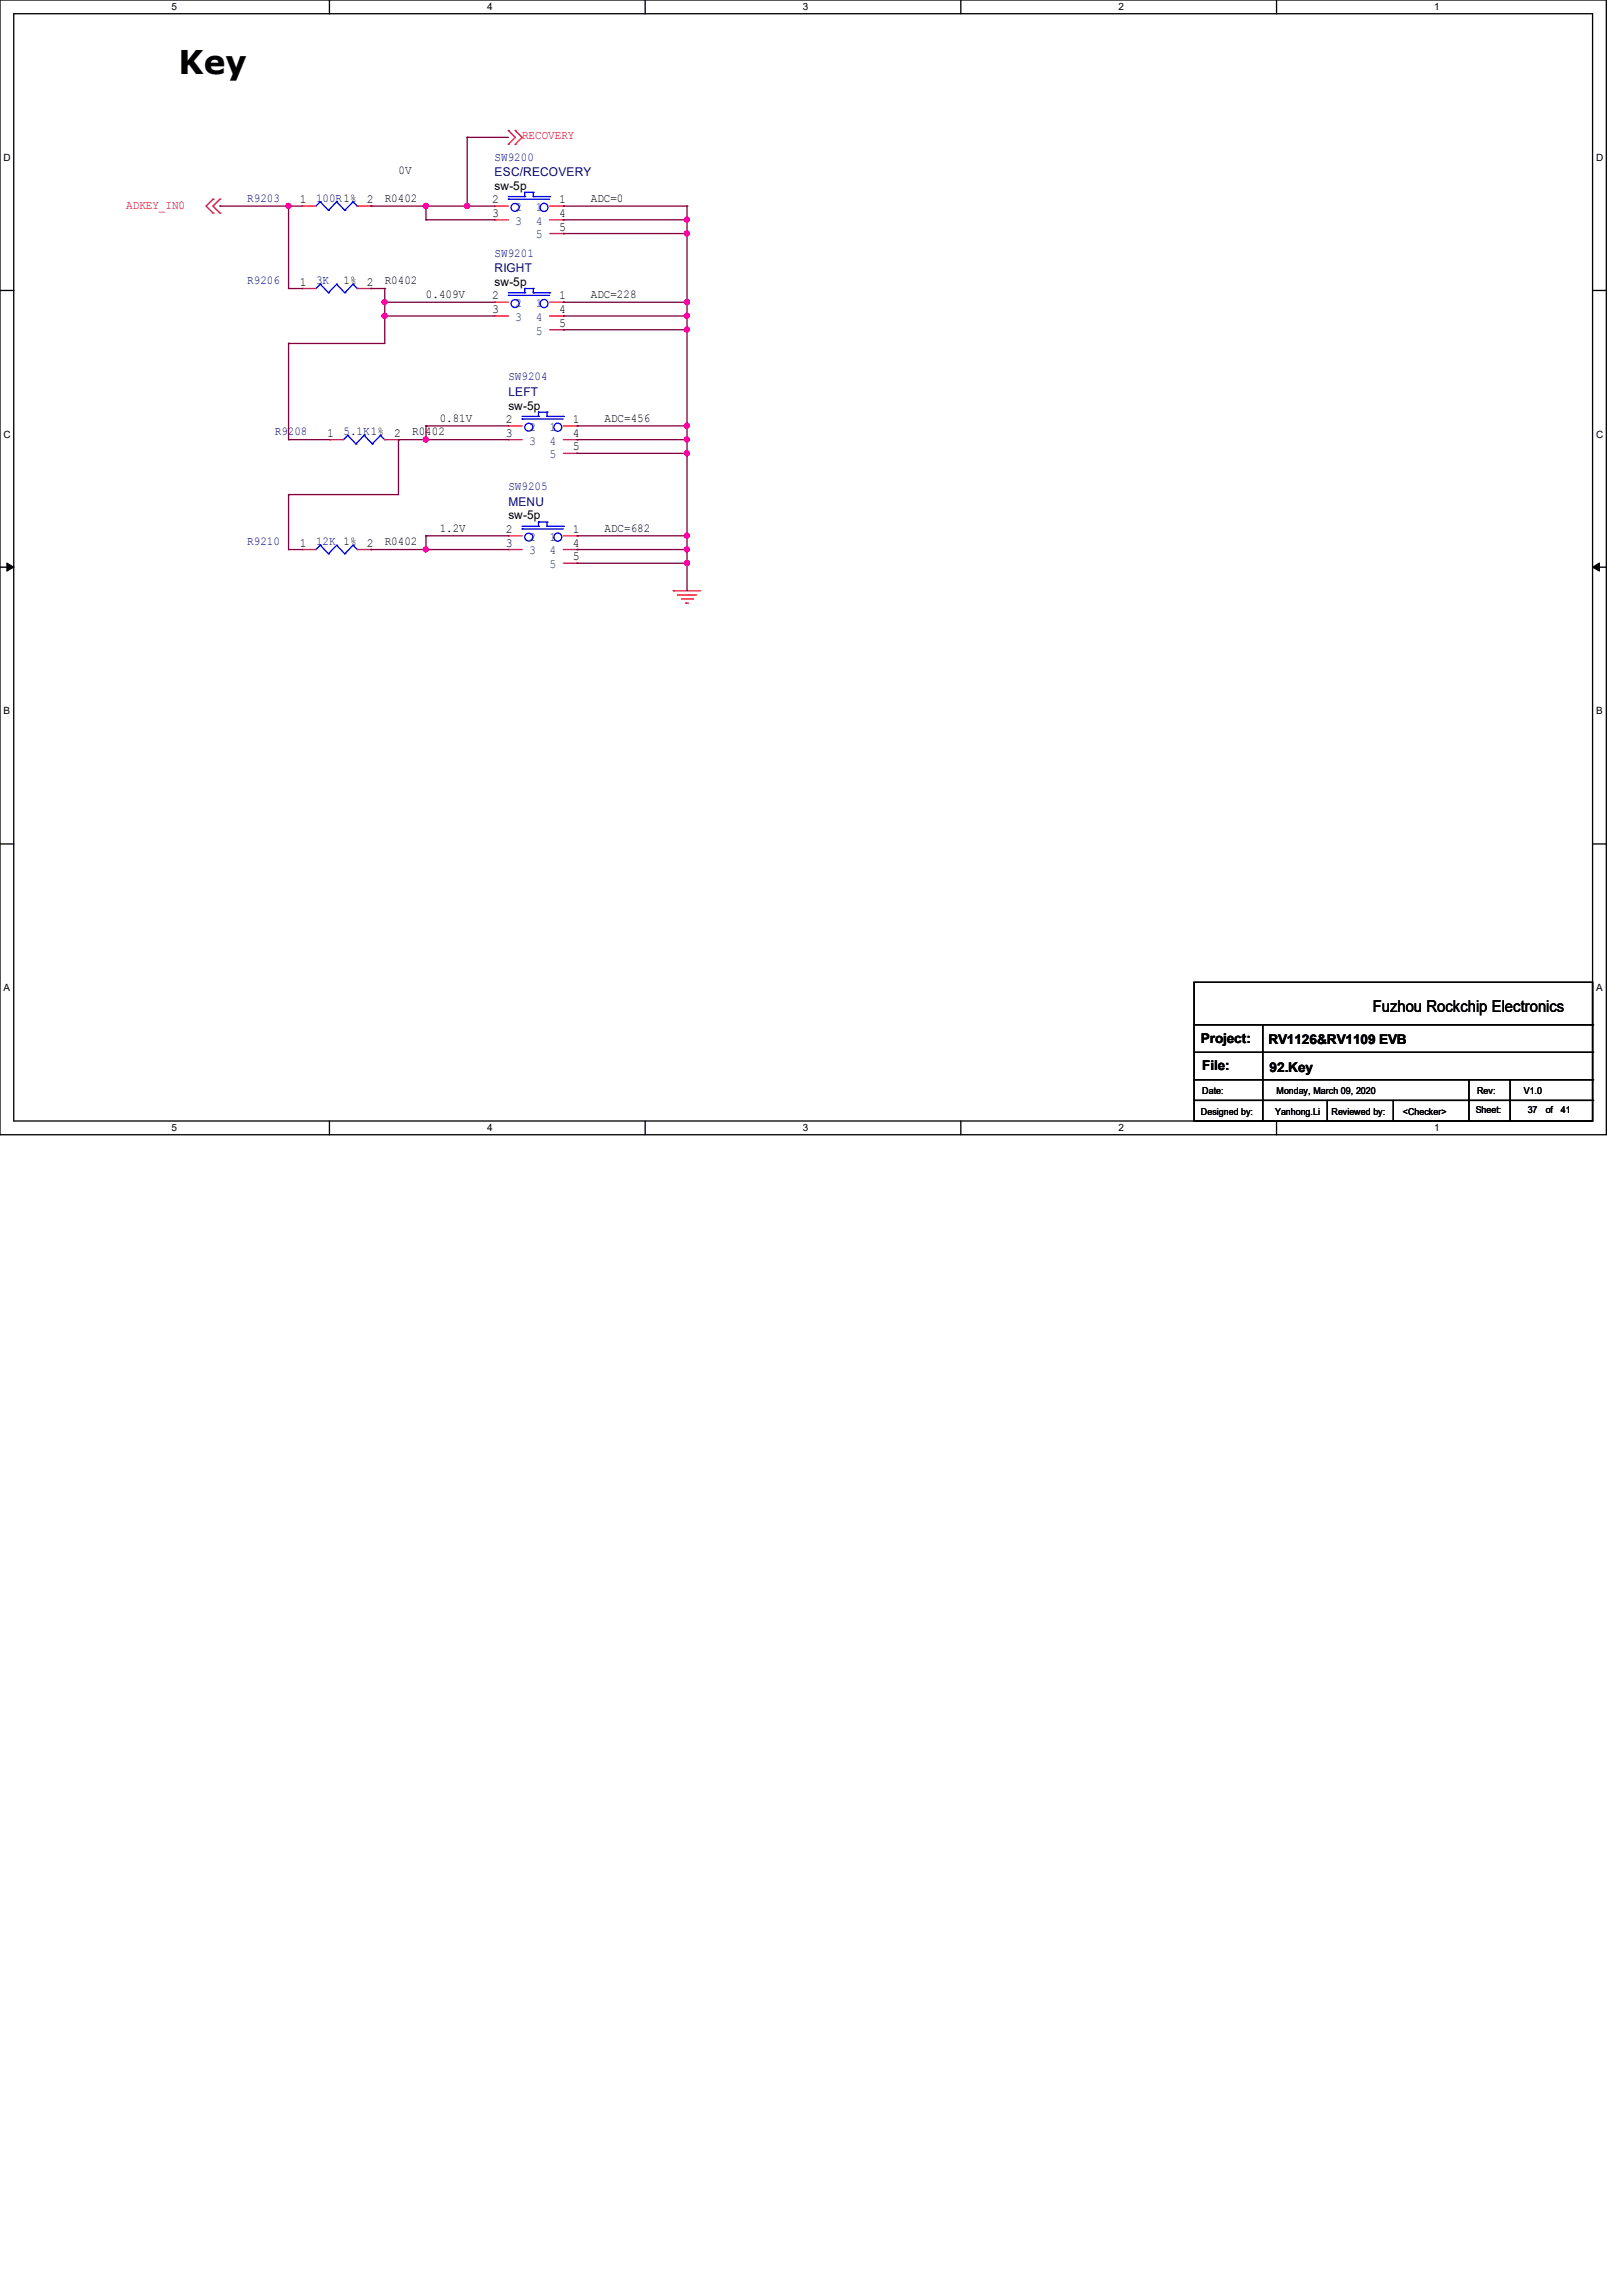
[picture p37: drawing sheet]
<svg xmlns="http://www.w3.org/2000/svg" width="210mm" height="297mm" viewBox="0 0 210 297" stroke-linecap="round" stroke-linejoin="round" font-family="sans-serif">
<defs><g id="words">
<text font-size="4.2" x="23.1" y="9.6">Key</text>
<text font-size="2.1" x="177.6" y="131">Fuzhou Rockchip Electronics</text>
<g font-size="1.7">
<text x="155.4" y="135">Project:</text>
<text x="164.1" y="135.1">RV1126&amp;RV1109 EVB</text>
<text x="155.6" y="138.5">File:</text>
<text x="164.3" y="138.7">92.Key</text>
</g>
<g font-size="1.6" fill="#f00">
<text x="67.6" y="17.9">RECOVERY</text>
<text x="16.3" y="27">ADKEY_IN0</text>
</g>
<g font-size="1.6">
<text x="51.6" y="22.6">0V</text>
<text x="38.8" y="26.3">1</text>
<text x="47.5" y="26.3">2</text>
<text x="49.8" y="26.1">R0402</text>
<text x="63.7" y="26.3">2</text>
<text x="63.7" y="28.1">3</text>
<text x="64" y="24.6">sw-5p</text>
<text x="72.3" y="26.3">1</text>
<text x="72.3" y="28.1">4</text>
<text x="72.3" y="29.8">5</text>
<text x="76.5" y="26.1">ADC=0</text>
<text x="38.8" y="37">1</text>
<text x="44.4" y="36.8">1%</text>
<text x="47.5" y="37">2</text>
<text x="49.8" y="36.8">R0402</text>
<text x="55.1" y="38.6">0.409V</text>
<text x="63.7" y="38.7">2</text>
<text x="63.7" y="40.5">3</text>
<text x="64" y="37">sw-5p</text>
<text x="72.3" y="38.7">1</text>
<text x="72.3" y="40.5">4</text>
<text x="76.5" y="38.6">ADC=228</text>
<text x="72.3" y="42.3">5</text>
<text x="65.8" y="53">sw-5p</text>
<text x="42.3" y="56.5">1</text>
<text x="51" y="56.5">2</text>
<text x="53.3" y="56.3">R0402</text>
<text x="56.9" y="54.6">0.81V</text>
<text x="65.4" y="54.7">2</text>
<text x="65.4" y="56.5">3</text>
<text x="74.1" y="54.7">1</text>
<text x="74.1" y="56.5">4</text>
<text x="74.1" y="58.3">5</text>
<text x="78.2" y="54.6">ADC=456</text>
<text x="38.8" y="70.7">1</text>
<text x="47.5" y="70.7">2</text>
<text x="49.8" y="70.6">R0402</text>
<text x="56.9" y="68.8">1.2V</text>
<text x="65.4" y="69">2</text>
<text x="65.4" y="70.7">3</text>
<text x="65.8" y="67.2">sw-5p</text>
<text x="74.1" y="69">1</text>
<text x="74.1" y="70.7">4</text>
<text x="78.2" y="68.8">ADC=682</text>
<text x="74.1" y="72.5">5</text>
</g>
<g font-size="1.6" fill="#000080">
<text x="64" y="20.8">SW9200</text>
<text x="64" y="22.8">ESC/RECOVERY</text>
<text x="32" y="26.1">R9203</text>
<text x="40.9" y="26.1">100R1%</text>
<text x="64" y="33.2">SW9201</text>
<text x="64" y="35.2">RIGHT</text>
<text x="32" y="36.8">R9206</text>
<text x="40.9" y="36.8">3K</text>
<text x="65.8" y="49.2">SW9204</text>
<text x="65.8" y="51.2">LEFT</text>
<text x="35.6" y="56.3">R9208</text>
<text x="44.4" y="56.3">5.1K1%</text>
<text x="65.8" y="63.5">SW9205</text>
<text x="65.8" y="65.4">MENU</text>
<text x="32" y="70.6">R9210</text>
<text x="40.9" y="70.6">12K 1%</text>
</g>
<g font-size="1.6" fill="#004080">
<text x="66.7" y="27.3">2</text>
<text x="66.7" y="29.1">3</text>
<text x="69.3" y="27.3">1</text>
<text x="69.3" y="29.1">4</text>
<text x="69.3" y="30.9">5</text>
<text x="66.7" y="39.8">2</text>
<text x="66.7" y="41.5">3</text>
<text x="69.3" y="39.8">1</text>
<text x="69.3" y="41.5">4</text>
<text x="69.3" y="43.3">5</text>
<text x="68.5" y="55.8">2</text>
<text x="68.5" y="57.5">3</text>
<text x="71.1" y="55.8">1</text>
<text x="71.1" y="57.5">4</text>
<text x="71.1" y="59.3">5</text>
<text x="68.5" y="70">2</text>
<text x="68.5" y="71.8">3</text>
<text x="71.1" y="70">1</text>
<text x="71.1" y="71.8">4</text>
<text x="71.1" y="73.5">5</text>
</g>
<g font-size="1.3">
<text x="22.2" y="1.3">5</text>
<text x="63" y="1.3">4</text>
<text x="103.9" y="1.3">3</text>
<text x="144.7" y="1.3">2</text>
<text x="185.6" y="1.3">1</text>
<text x=".5" y="20.8">D</text>
<text x="206.5" y="20.8">D</text>
<text x=".5" y="56.6">C</text>
<text x="206.5" y="56.6">C</text>
<text x=".5" y="92.5">B</text>
<text x="206.5" y="92.5">B</text>
<text x=".5" y="128.3">A</text>
<text x="206.5" y="128.3">A</text>
<text x="22.2" y="146.4">5</text>
<text x="63" y="146.4">4</text>
<text x="103.9" y="146.4">3</text>
<text x="144.7" y="146.4">2</text>
<text x="185.6" y="146.4">1</text>
</g>
<g font-size="1.2">
<text x="155.6" y="141.6">Date:</text>
<text x="165.2" y="141.6">Monday, March 09, 2020</text>
<text x="191.1" y="141.6">Rev:</text>
<text x="197.2" y="141.6">V1.0</text>
<text x="155.4" y="144.3">Designed by:</text>
<text x="165" y="144.3">Yanhong.Li</text>
<text x="172.3" y="144.3">Reviewed by:</text>
<text x="181.5" y="144.3">&lt;Checker&gt;</text>
<text x="191" y="144.1">Sheet:</text>
<text x="197.7" y="144.1">37</text>
<text x="200" y="144.1">of</text>
<text x="202" y="144.1">41</text>
</g>
</g></defs>
<path d="M0 0h207.9v146.9h-207.9zM1.8 1.8h204.3v143.3h-204.3z" fill="none" stroke="#000" stroke-width=".17"/>
<g fill="#fff">
<path d="M22.2 .2h.7v1.4h-.7z"/>
<path d="M22.2 145.2h.7v1.4h-.7z"/>
</g>
<path d="M42.6 0v1.8M42.6 145.1v1.8" fill="none" stroke="#000" stroke-width=".17"/>
<g fill="#fff">
<path d="M63 .2h.7v1.4h-.7z"/>
<path d="M63 145.2h.7v1.4h-.7z"/>
</g>
<path d="M83.5 0v1.8M83.5 145.1v1.8" fill="none" stroke="#000" stroke-width=".17"/>
<g fill="#fff">
<path d="M103.9 .2h.7v1.4h-.7z"/>
<path d="M103.9 145.2h.7v1.4h-.7z"/>
</g>
<path d="M124.3 0v1.8M124.3 145.1v1.8" fill="none" stroke="#000" stroke-width=".17"/>
<g fill="#fff">
<path d="M144.7 .2h.7v1.4h-.7z"/>
<path d="M144.7 145.2h.7v1.4h-.7z"/>
</g>
<path d="M165.2 0v1.8M165.2 145.1v1.8" fill="none" stroke="#000" stroke-width=".17"/>
<g fill="#fff">
<path d="M185.6 .2h.7v1.4h-.7z"/>
<path d="M185.6 145.2h.7v1.4h-.7z"/>
<path d="M.5 19.7h.9v1.4h-.9z"/>
<path d="M206.5 19.7h.9v1.4h-.9z"/>
<path d="M.5 55.5h.9v1.4h-.9z"/>
<path d="M206.5 55.5h.9v1.4h-.9z"/>
</g>
<path d="M0 37.6h1.8M206.1 37.6h1.8" fill="none" stroke="#000" stroke-width=".17"/>
<g fill="#fff">
<path d="M.5 91.3h.8v1.4h-.8z"/>
<path d="M206.5 91.3h.8v1.4h-.8z"/>
</g>
<path d="M0 73.4h1.8M206.1 73.4h1.8" fill="none" stroke="#000" stroke-width=".17"/>
<path d="M.9 72.9l.9 .5-.9 .5zM206.1 73.4l.9-.5v1z" fill="#000" stroke="#000" stroke-width=".13"/>
<g fill="#fff">
<path d="M.5 127.1h.8v1.4h-.8z"/>
<path d="M206.5 127.1h.8v1.4h-.8z"/>
</g>
<g fill="none" stroke="#000" stroke-width=".17">
<path d="M0 109.2h1.8M206.1 109.2h1.8M154.5 127.1h51.6v18h-51.6zM154.5 132.6h51.6M154.5 136.2h51.6M154.5 139.7h51.6M163.4 132.6v12.5M190.1 139.7v5.4M195.4 139.7v5.4M206.1 132.6h.1M206.1 136.2h.1M206.1 139.7h.1"/>
<path d="M154.5 142.4h51.6M163.4 145.1h.1M171.7 145.1h.1M171.7 142.4v2.7M180.3 145.1h.1M180.3 142.4v2.7M190.1 145.1h.1M195.4 145.1h.1M206.1 142.4h.1"/>
</g>
<g fill="none" stroke="#f00" stroke-width=".17">
<path d="M65.8 18.7h.1M65.8 16.9h.1M65.8 16.9l.9 .9-.9 .9M66.7 18.7h.1M66.7 16.9h.1M66.7 16.9l.9 .9-.9 .9M27.6 27.6h.1M27.6 25.8h.1M27.6 25.8l-.9 .9 .9 .9M28.4 27.6h.1M28.4 25.8h.1M28.4 25.8l-.8 .9 .8 .9"/>
<path d="M39.1 26.7h.1M39.1 37.3h.1M39.1 26.7h1.8M39.1 37.3h1.8M46.2 26.7h1.8M46.2 37.3h1.8M48 26.7h.1M48 37.3h.1M64 26.7h.1M64 28.4h.1M64 39.1h.1M64 26.7h1.8"/>
<path d="M64 28.4h1.8M64 39.1h1.8M71.1 26.7h1.8M71.1 28.4h1.8M71.1 30.2h1.8M71.1 39.1h1.8M72.9 26.7h.1M72.9 28.4h.1M72.9 30.2h.1M72.9 39.1h.1M42.7 56.9h.1M42.7 56.9h1.7"/>
<path d="M49.8 56.9h1.8M51.6 56.9h.1M64 40.9h.1M64 40.9h1.8M65.8 55.1h.1M65.8 56.9h.1M65.8 55.1h1.8M65.8 56.9h1.8M71.1 40.9h1.8M71.1 42.7h1.8M72.9 40.9h.1M72.9 42.7h.1"/>
<path d="M72.9 55.1h1.8M72.9 56.9h1.8M72.9 58.7h1.8M74.7 55.1h.1M74.7 56.9h.1M74.7 58.7h.1M39.1 71.1h.1M39.1 71.1h1.8M46.2 71.1h1.8M48 71.1h.1M65.8 69.3h.1M65.8 71.1h.1"/>
<path d="M65.8 69.3h1.8M65.8 71.1h1.8M72.9 69.3h1.8M72.9 71.1h1.8M72.9 72.9h1.8M74.7 69.3h.1M74.7 71.1h.1M74.7 72.9h.1M87.1 76.5h.1M87.1 76.5h3.6M87.7 77h.1M87.7 77h2.4"/>
<path d="M88.2 77.5h1.4M88.7 78.1h.1M88.7 78.1h.4M89.6 77.5h.1"/>
</g>
<g fill="none" stroke="#00f" stroke-width=".17">
<path d="M41.4 26.1h.1M41.4 36.8h.1M41.4 26.1l-.5 .6M41.4 26.1l1.1 1.1M41.4 36.8l-.5 .5M41.4 36.8l1.1 1.1M42.5 27.2h.1M42.5 37.9h.1M43.6 26.1h.1M43.6 36.8h.1M43.6 26.1l-1.1 1.1M43.6 26.1l1 1.1"/>
<path d="M43.6 36.8l-1.1 1.1M43.6 36.8l1 1.1M44.6 27.2h.1M44.6 37.9h.1M45.7 26.1h.1M45.7 36.8h.1M45.7 26.1l-1.1 1.1M45.7 26.1l.5 .6M45.7 36.8l-1.1 1.1M45.7 36.8l.5 .5M46.2 26.7h.1M46.2 37.3h.1"/>
<path d="M65.8 25.8h.1M65.8 38.2h.1M65.8 25.4h2.1M65.8 25.8h5.3M65.8 37.9h2.1M65.8 38.2h5.3M67.9 24.9h.1M67.9 25.4h.1M67.9 37.3h.1M67.9 37.9h.1M67.9 24.9v.5M67.9 37.3v.6"/>
<path d="M67.9 24.9h1.1M67.9 37.3h1.1M69 24.9h.1M69 25.4h.1M69 37.3h.1M69 37.9h.1M69 24.9v.5M69 37.3v.6M69 25.4h2.1M69 37.9h2.1M71.1 25.4h.1M71.1 37.9h.1"/>
<path d="M45 56.3h.1M45 56.3l-.6 .6M45 56.3l1.1 1.1M46.1 57.4h.1M47.1 56.3h.1M47.1 56.3l-1 1.1M47.1 56.3l1.1 1.1M48.2 57.4h.1M49.2 56.3h.1M49.2 56.3l-1 1.1M49.2 56.3l.6 .6M49.8 56.9h.1"/>
<path d="M67.6 54.2h.1M67.6 53.9h2.1M67.6 54.2h5.3M69.7 53.3h.1M69.7 53.9h.1M69.7 53.3v.6M69.7 53.3h1.1M70.8 53.3h.1M70.8 53.9h.1M70.8 53.3v.6M70.8 53.9h2.1M72.9 53.9h.1"/>
<path d="M41.4 70.6h.1M41.4 70.6l-.5 .5M41.4 70.6l1.1 1.1M42.5 71.7h.1M43.6 70.6h.1M43.6 70.6l-1.1 1.1M43.6 70.6l1 1.1M44.6 71.7h.1M45.7 70.6h.1M45.7 70.6l-1.1 1.1M45.7 70.6l.5 .5M46.2 71.1h.1"/>
<path d="M67.6 68.5h.1M67.6 68.1h2.1M67.6 68.5h5.3M69.7 67.6h.1M69.7 68.1h.1M69.7 67.6v.5M69.7 67.6h1.1M70.8 67.6h.1M70.8 68.1h.1M70.8 67.6v.5M70.8 68.1h2.1M72.9 68.1h.1"/>
<circle cx="66.7" cy="26.8" r=".52"/>
<circle cx="66.7" cy="39.3" r=".52"/>
<circle cx="70.4" cy="39.3" r=".52"/>
<circle cx="70.4" cy="26.8" r=".52"/>
<circle cx="68.4" cy="55.3" r=".52"/>
<circle cx="72.2" cy="55.3" r=".52"/>
<circle cx="68.4" cy="69.5" r=".52"/>
<circle cx="72.2" cy="69.5" r=".52"/>
</g>
<g fill="none" stroke="#800040" stroke-width=".17">
<path d="M60.5 17.8h.1M60.5 17.8v8.9M60.5 17.8h5.3M28.4 26.7h.1M28.4 26.7h10.7M37.3 26.7h.1M37.3 37.3h.1M37.3 26.7v10.6M37.3 37.3h1.8M48 26.7h.1M48 37.3h.1M48 26.7h16"/>
<path d="M48 37.3h1.8M49.8 37.3h.1M49.8 39.1h.1M49.8 39.1h14.2M49.8 37.3v7.1h-12.5M55.1 26.7h.1M55.1 28.4h.1M55.1 26.7v1.7M55.1 28.4h8.9M60.5 26.7h.1M72.9 30.2h.1M72.9 26.7h.1"/>
<path d="M72.9 28.4h.1M72.9 39.1h.1M72.9 30.2h16M72.9 26.7h16M72.9 28.4h16M72.9 39.1h16M88.9 30.2h.1M88.9 26.7h.1M88.9 28.4h.1M88.9 39.1h.1M88.9 26.7v49.8M37.3 44.4h.1"/>
<path d="M37.3 56.9h.1M37.3 44.4v12.5M37.3 56.9h5.4M49.8 40.9h.1M49.8 40.9h14.2M51.6 56.9h.1M51.6 56.9h14.2M51.6 56.9v7.1h-14.3M55.1 56.9h.1M55.1 55.1h.1M55.1 55.1v1.8M55.1 55.1h10.7"/>
<path d="M72.9 42.7h.1M72.9 40.9h.1M72.9 42.7h16M72.9 40.9h16M74.7 58.7h.1M74.7 55.1h.1M74.7 56.9h.1M74.7 58.7h14.2M74.7 56.9h14.2M74.7 55.1h14.2M88.9 40.9h.1M88.9 55.1h.1"/>
<path d="M88.9 56.9h.1M88.9 58.7h.1M88.9 42.7h.1M37.3 64h.1M37.3 71.1h.1M37.3 64v7.1M37.3 71.1h1.8M48 71.1h.1M48 71.1h17.8M55.1 71.1h.1M55.1 69.3h.1M55.1 69.3v1.8"/>
<path d="M55.1 69.3h10.7M74.7 72.9h.1M74.7 69.3h.1M74.7 71.1h.1M74.7 72.9h14.2M74.7 71.1h14.2M74.7 69.3h14.2M88.9 69.3h.1M88.9 71.1h.1M88.9 72.9h.1"/>
</g>
<g fill="#f0f" stroke="#f0f" stroke-width=".17">
<circle cx="88.9" cy="39.1" r=".32"/>
<circle cx="88.9" cy="30.2" r=".32"/>
<circle cx="88.9" cy="42.7" r=".32"/>
<circle cx="88.9" cy="58.7" r=".32"/>
<circle cx="55.1" cy="71.1" r=".32"/>
<circle cx="88.9" cy="28.4" r=".32"/>
<circle cx="88.9" cy="40.9" r=".32"/>
<circle cx="88.9" cy="55.1" r=".32"/>
<circle cx="88.9" cy="56.9" r=".32"/>
<circle cx="88.9" cy="69.3" r=".32"/>
<circle cx="88.9" cy="71.1" r=".32"/>
<circle cx="88.9" cy="72.9" r=".32"/>
<circle cx="55.1" cy="26.6" r=".32"/>
<circle cx="49.8" cy="39.1" r=".32"/>
<circle cx="49.8" cy="40.9" r=".32"/>
<circle cx="37.3" cy="26.6" r=".32"/>
<circle cx="60.4" cy="26.6" r=".32"/>
<circle cx="55.1" cy="56.9" r=".32"/>
</g>
<use href="#words"/>
</svg>
